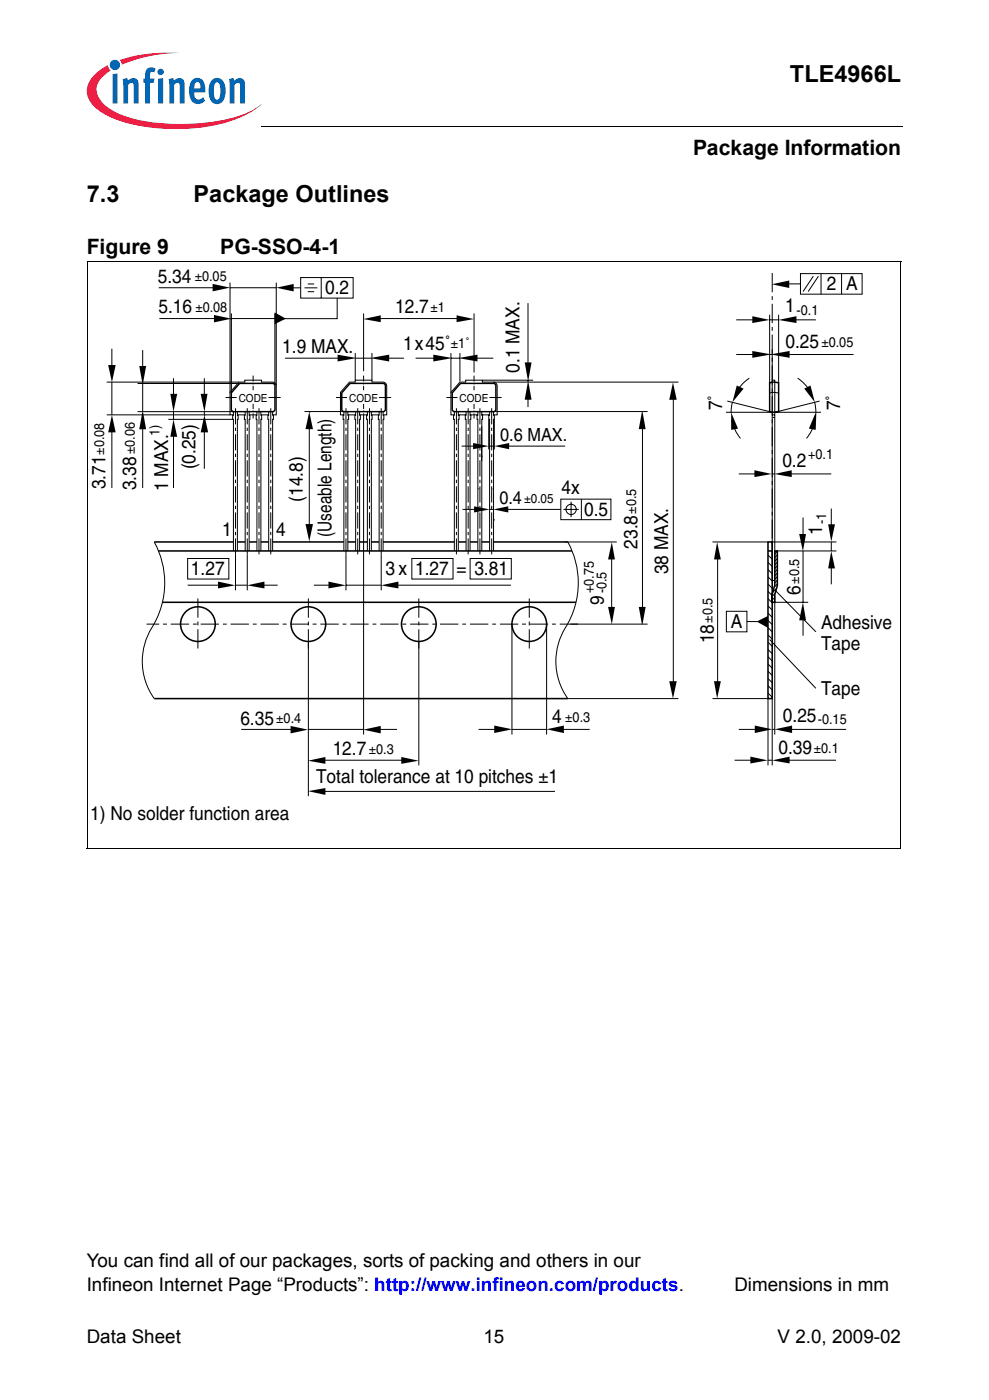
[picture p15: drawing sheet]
<svg xmlns="http://www.w3.org/2000/svg" width="148mm" height="210mm" viewBox="0 0 148 210" stroke-linecap="round" stroke-linejoin="round" font-family="sans-serif">
<defs><g id="words">
<g font-size="3.5">
<text x="118.3" y="12.2">TLE4966L</text>
<text x="13" y="30.3">7.3</text>
<text x="29" y="30.3">Package Outlines</text>
</g>
<g font-size="3.2">
<text x="103.8" y="23.3">Package Information</text>
<text x="13" y="38.1">Figure 9</text>
<text x="33" y="38.1">PG-SSO-4-1</text>
</g>
<g font-size="2.9">
<text x="23.6" y="42.4">5.34</text>
<text x="23.7" y="47">5.16</text>
<text x="48.7" y="44.1">0.2</text>
<text x="59.2" y="47">12.7</text>
<text x="117.6" y="46.8">1</text>
<text x="123.8" y="43.5">2</text>
<text x="126.7" y="43.5">A</text>
<text x="42.3" y="52.9">1.9 MAX.</text>
<text x="60.4" y="52.4">1x45˚</text>
<text x="117.7" y="52.2">0.25</text>
<text x="77.9" y="55.9" transform="rotate(-90 77.9 55.9)">0.1 MAX.</text>
<text x="108.2" y="61.5" transform="rotate(-90 108.2 61.5)">7˚</text>
<text x="125.9" y="61.5" transform="rotate(-90 125.9 61.5)">7˚</text>
<text x="29.3" y="70.4" transform="rotate(-90 29.3 70.4)">(0.25)</text>
<text x="117.2" y="70">0.2</text>
<text x="15.8" y="73.4" transform="rotate(-90 15.8 73.4)">3.71</text>
<text x="20.4" y="73.5" transform="rotate(-90 20.4 73.5)">3.38</text>
<text x="25.2" y="73.6" transform="rotate(-90 25.2 73.6)">1 MAX.</text>
<text x="45.3" y="75.2" transform="rotate(-90 45.3 75.2)">(14.8)</text>
<text x="84.1" y="74">4x</text>
<text x="87.5" y="77.3">0.5</text>
<text x="33.3" y="80.3">1</text>
<text x="41.4" y="80.3">4</text>
<text x="49.7" y="80.5" transform="rotate(-90 49.7 80.5)">(Useable Length)</text>
<text x="95.5" y="82.3" transform="rotate(-90 95.5 82.3)">23.8</text>
<text x="123.2" y="80.3" transform="rotate(-90 123.2 80.3)">1</text>
<text x="28.6" y="86.2">1.27</text>
<text x="57.8" y="86.2">3x</text>
<text x="62.2" y="86.2">1.27</text>
<text x="68.4" y="86.2">=</text>
<text x="71.1" y="86.2">3.81</text>
<text x="100.1" y="86.1" transform="rotate(-90 100.1 86.1)">38 MAX.</text>
<text x="119.9" y="89.2" transform="rotate(-90 119.9 89.2)">6</text>
<text x="90.5" y="90.7" transform="rotate(-90 90.5 90.7)">9</text>
<text x="109.5" y="94.2">A</text>
<text x="123" y="94.3">Adhesive</text>
<text x="106.9" y="96.5" transform="rotate(-90 106.9 96.5)">18</text>
<text x="123" y="97.4">Tape</text>
<text x="123" y="104.2">Tape</text>
<text x="36" y="108.7">6.35</text>
<text x="49.8" y="113.2">12.7</text>
<text x="82.7" y="108.4">4</text>
<text x="116.6" y="113.1">0.39</text>
<text x="117.3" y="108.2">0.25</text>
<text x="47.4" y="117.4">Total tolerance at 10 pitches ±1</text>
<text x="13.5" y="122.9">1) No solder function area</text>
</g>
<g font-size="2.8">
<text x="13" y="190">You can find all of our packages, sorts of packing and others in our</text>
<text x="13" y="193.6">Infineon Internet Page “Products”: http://www.infineon.com/products.</text>
<text x="110" y="193.6">Dimensions in mm</text>
<text x="13" y="201.3">Data Sheet</text>
<text x="72.4" y="201.3">15</text>
<text x="116.5" y="201.3">V 2.0, 2009-02</text>
</g>
<g font-size="2.7">
<text x="74.9" y="66.1">0.6 MAX.</text>
<text x="74.8" y="75.6">0.4</text>
</g>
<g font-size="2.1">
<text x="29.2" y="42.2">±0.05</text>
<text x="29.3" y="46.8">±0.08</text>
<text x="64.5" y="46.8">±1</text>
<text x="119.3" y="47.3">-0.1</text>
<text x="67.6" y="52.2">±1˚</text>
<text x="123.1" y="52">±0.05</text>
<text x="23.9" y="65.4" transform="rotate(-90 23.9 65.4)">1)</text>
<text x="15.6" y="68.2" transform="rotate(-90 15.6 68.2)">±0.08</text>
<text x="20.2" y="68.1" transform="rotate(-90 20.2 68.1)">±0.06</text>
<text x="121.1" y="68.8">+0.1</text>
<text x="95.3" y="77" transform="rotate(-90 95.3 77)">±0.5</text>
<text x="123.8" y="78.6" transform="rotate(-90 123.8 78.6)">-1</text>
<text x="88.9" y="89" transform="rotate(-90 88.9 89)">+0.75</text>
<text x="90.9" y="89" transform="rotate(-90 90.9 89)">-0.5</text>
<text x="119.7" y="87.5" transform="rotate(-90 119.7 87.5)">±0.5</text>
<text x="106.7" y="93.4" transform="rotate(-90 106.7 93.4)">±0.5</text>
<text x="41.4" y="108.4">±0.4</text>
<text x="55.2" y="113">±0.3</text>
<text x="84.7" y="108.2">±0.3</text>
<text x="121.9" y="112.9">±0.1</text>
<text x="122.5" y="108.6">-0.15</text>
</g>
<text font-size="1.9" x="78.5" y="75.5">±0.05</text>
<g font-size="1.7">
<text x="35.8" y="60.2">CODE</text>
<text x="52.3" y="60.2">CODE</text>
<text x="68.9" y="60.2">CODE</text>
</g>
</g></defs>
<circle cx="17.2" cy="9.7" r=".77" fill="#0166b3"/>
<g fill="#ed1a40">
<path d="M17.9 9l.6-.2a23 23 0 0 1 8.5-.9 22.5 22.5 0 0 0-8.3 1.6l-.4 .2z"/>
<path d="M14.3 11.1l1.9-1.3v.3l.4 .5a4.1 4.1 0 0 0-2.1 2.5 3.3 3.3 0 0 0 1.7 3 15.5 15.5 0 0 0 7.3 2.3 29.8 29.8 0 0 0 13.4-1.4l1.6-.9 .7-.5a13.1 13.1 0 0 1-6.6 3.1 32.3 32.3 0 0 1-10.9 .3 15 15 0 0 1-7.2-2.7 3.1 3.1 0 0 1-1-4.2z"/>
</g>
<g fill="#0166b3">
<path d="M16.9 11.1l.7-.1v4.5h-.7z"/>
<path d="M18.4 11.9l.7-.2v.4a.86 .86 0 0 1 1.1-.4 .86 .86 0 0 1 .6 1v2.8h-.8v-2.9a.29 .29 0 0 0-.4-.1l-.4 .2v2.8h-.7z"/>
<path d="M22.1 10.3l.3-.2 .7 .1 .2 .1-.2 .6a.36 .36 0 0 0-.6 .1v.8h.7l-.2 .6h-.5v3.1h-.8v-3.1h-.2v-.6h.2v-.5a1.25 1.25 0 0 1 .4-1z"/>
<path d="M25.3 11.9l.6-.2 .1 .4a.86 .86 0 0 1 1.1-.4 .86 .86 0 0 1 .5 1v2.8h-.7v-2.9a.29 .29 0 0 0-.5-.1l-.3 .2v2.8h-.7z"/>
<path d="M34.3 11.9l.7-.2 .1 .4a.86 .86 0 0 1 1-.4 .86 .86 0 0 1 .6 1v2.8h-.7l-.1-2.9a.29 .29 0 0 0-.4-.1l-.4 .2v2.8h-.7z"/>
<path d="M23.7 11.8l.7-.1v3.8h-.7zM23.6 10.8a.48 .48 0 0 1 .9 0 .48 .48 0 0 1-.9 0z"/>
<path d="M29.4 12.3l-.2 .2-.1 .8h.9v-.6a.43 .43 0 0 0-.6-.4zM28.9 12a1.1 1.1 0 0 1 1.1-.2 1.1 1.1 0 0 1 .7 .9l.1 1.2h-1.7a.76 .76 0 0 0 .2 .8 .76 .76 0 0 0 .9 .1l.2-.2 .3 .5a1.32 1.32 0 0 1-1.5 .4 1.32 1.32 0 0 1-.8-1.3l-.1-1a1.91 1.91 0 0 1 .6-1.2z"/>
<path d="M32.2 12.5l-.1 .3-.1 1.1a.9 .9 0 0 0 .5 1 1.08 1.08 0 0 0 .5-1.3v-.3a.84 .84 0 0 0-.5-1zM31.8 12a1.13 1.13 0 0 1 1.8 .6 3 3 0 0 1-.3 2.7 1.15 1.15 0 0 1-1.2 .2 1.15 1.15 0 0 1-.7-.9 2.98 2.98 0 0 1 .4-2.6z"/>
</g>
<path d="M39.1 18.8v.2z" fill="#000"/>
<path d="M39.1 18.9h96.1" fill="none" stroke="#000" stroke-width=".15"/>
<path d="M13 20.2h32.8v4h-32.8z" fill="#fff"/>
<g fill="#000">
<path d="M16.2 54.7h1.1l-.5 2.6zM20.9 54.9h1l-.5 2.6h-.1zM31.9 42.6l2.6 .5-2.6 .6zM32.1 47.2l2.6 .6-2.6 .5zM41.3 43.2h.1zM41.4 43.1l2.6-.5v1.1zM41.1 46.8l1.7 1-1.7 .8zM50.6 53.2l2.6 .4v.1l-2.6 .5zM54.4 47.8l2.6-.5v1zM55.7 53.6l2.6-.4v1l-2.6-.5zM64.9 53.2l2.6 .4v.1l-2.6 .5zM68.9 53.6l2.6-.4v1l-2.6-.5z"/>
<path d="M68.4 47.3l2.6 .5-2.6 .5zM78.6 54.3h1l-.4 2.6h-.1zM79.1 57.3h.1l.4 2.6h-1zM100.8 57.3l.6 2.6h-1.1zM112.7 52.6l2.6 .5v.1l-2.6 .4zM112.7 47.4l2.6 .6-2.6 .4zM115.6 42.6l2.6-.5v1.1zM115.7 53.1l2.6-.5v1l-2.6-.4zM116.6 48l2.7-.6v1zM16.8 62.2l.5 2.6h-1.1zM21.3 61.8h.1l.5 2.6h-1zM26 62.9l.5 2.6h-1z"/>
<path d="M25.5 59.1h1l-.5 2.7zM30.1 59.1h1l-.5 2.7zM30.6 62.2l.6 2.6h-1.1zM46.3 61.7l.6 2.6h-1.1zM70.9 66.4l2.3 .5-2.3 .5zM71 75.9l2.4 .5-2.4 .4zM73.9 76.4l2.2-.5v.9zM74 66.9l2.3-.5v1zM96.2 61.7h.1l.4 2.6h-1zM109.5 61.8l1.1 2.5-1.1 .2zM109.7 60.3v.1zM110.4 57.8l1 .5-1.7 2z"/>
<path d="M113 70.5l2.6 .6-2.6 .4zM116 71.1l2.6-.6v1zM120.5 58.3l.9-.5 .7 2.5zM122.2 61.8h.1l-.1 2.7-1-.2zM32.7 87.2l2.6 .6-2.6 .4zM37 87.8l2.6-.6v1zM45.8 78.6h1.1l-.6 2.6zM49.2 87.2l2.6 .6-2.6 .4zM57.1 87.8l2.6-.6v1zM91.1 91h1l-.4 2.6zM91.7 81.3l.4 2.6h-1zM95.7 91h1l-.4 2.6h-.1z"/>
<path d="M107.4 81.3l.6 2.6h-1zM113.4 93.2l1.6-.8v1.7zM120.3 90.3l.5 2.7h-1.1zM119.7 80.1h1.1l-.5 2.6zM124.1 78.6h1l-.6 2.6zM124.5 82.6l.6 2.6h-1zM46.1 114.1l2.7-.6v1zM43.5 108.8l2.6 .6-2.6 .6zM46.1 118.6l2.7-.4v1zM54.4 109.4l2.6-.6v1.2zM60.1 113.5l2.6 .6-2.6 .4zM74 108.8l2.7 .5-2.7 .6z"/>
<path d="M81.9 109.3l2.6-.5v1.1zM100.3 102.1h1.1l-.6 2.6zM107 102.1h1l-.6 2.6zM112.4 113.4l2.6 .6-2.6 .5zM115.7 114l2.6-.6v1.1zM113.1 108.8l2.6 .5-2.6 .6zM116.1 109.3l2.6-.5v1.1z"/>
</g>
<g fill="none" stroke="#000" stroke-width=".15">
<path d="M13 39.2h122M13 39.2v88M135 39.2v88M16 57.3h19.8M16.8 52.3v2.7M16.8 57.3v4.9M20.6 57.5h15.4M21.4 52.5v2.7M21.4 57.4v4.3M23.8 43.1h8.4M23.9 47.8h8.3M26 56.7v2.7"/>
<path d="M30.6 56.7v2.7M34.5 42.4v16.5M34.5 43.1h6.9M34.7 47.8h6.6M34.7 47v11.9M41.2 47v10.8M41.4 42.4v15.4M42.7 53.7h8.2M43.5 43.2h1.5M45 41.6h7.9v3.1h-7.9zM45.6 43.2h1.9M46.1 42.6h1"/>
<path d="M46.1 43.7h1M48.1 41.6v3.1M50.5 44.7v3.1h-8.4M53.2 53.7h2.5M53.2 52.9v4.1M54.5 47v8.7M55.7 52.9v4.1M56.6 47.8h13.3M58 53.7h2.5M62.3 53.7h2.9M67.6 53.7h1.3M67.6 52.9v6"/>
<path d="M68.9 52.9v4.3M71 47v8.8M71.2 53.7h2.7M72.3 57h7.6M73.9 57.3h27.7M79.1 45.5v9.4M79.1 57v.3M79.1 59v2M100.9 59.2v44M110.3 48h2.7M110.3 53.2h2.7M112.3 56.7l-1.2 1-.9 1.3"/>
<path d="M115.3 58.9l.4-.1 1 .1M115.3 47.2v10.2M115.3 48h1.4M115.3 53.2h.4M115.7 52.4v4.6M116.7 47.2v10.2M117.2 42.6h2.7M117.9 53.2h10M119 48h3.2M119.5 56.7l1.1 .9 .8 1.1M119.9 41h9.3v3.1h-9.3zM121.8 41.4l-1.5 2.3"/>
<path d="M122.6 41.4l-1.5 2.3M123 41v3.1M126.1 41v3.1M16 62.2h18.5M16.8 64.5v8.7M20.6 61.7h14.5M21.4 64v9.2M25.2 62.9h9.7M26 61.7v1.2M26 64.9v8.3M30.6 61.7v.5M30.6 63.7v6.6"/>
<path d="M35 61.7v.6h-.1v.6h.1v19.7M35 62.2h-.5v-3.4l1.3-1.5h.9v-.3h2.5v.3h1.6a.58 .58 0 0 1 .6 .6v4.3h-.5M35.6 62.2h1.1M35.6 61.7v.6h.1v.6h-.1v19.7M36.7 61.7v.6h-.1v.6h.1v19.7M37.3 62.2h1.2M37.3 61.7v.6h.1v.6h-.1v19.7M38.5 61.7v.6h-.1v.6h.1v19.7M39.1 62.2h1.2M39.1 61.7v.6h.1v.6h-.1v19.7M40.3 61.7v.6h-.2v.6h.2v19.7M40.8 61.7v.6h.2v.6h-.2v19.7"/>
<path d="M45.6 61.7h6.1M46.3 64.1v14.8M51.5 61.7v.6h-.1v.6h.1v19.7M51.5 62.2h-.5v-3.4l1.4-1.5h.8v-.3h2.5v.3h1.7a.58 .58 0 0 1 .5 .6v4.3h-.5M52.1 62.2h1.2M52.1 61.7v.6h.1v.6h-.1v19.7M53.3 61.7v.6h-.1v.6h.1v19.7M53.9 62.2h1.1M53.9 61.7v.6h.1v.6h-.1v19.7M54.5 62.6v47.5M55 61.7v.6h-.1v.6h.1v19.7M55.6 62.2h1.2"/>
<path d="M55.6 61.7v.6h.1v.6h-.1v19.7M56.8 61.7v.6h-.1v.6h.1v19.7M57.4 61.7v.6h.1v.6h-.1v19.7M68.1 61.7v.6h-.1v.6h.1v19.7M68.1 62.2h-.5v-3.4l1.3-1.5h.9v-.3h2.5v.3h1.6a.58 .58 0 0 1 .6 .6v4.3h-.5M68.6 62.2h1.2M68.7 61.7v.6h.1v.6h-.1v19.7M69.2 66.9h2.3M69.3 76.4h2.3M69.8 61.7v.6h-.1v.6h.1v19.7M70.4 62.2h1.2M70.4 61.7v.6h.1v.6h-.1v19.7"/>
<path d="M71.6 61.7v.6h-.1v.6h.1v19.7M72.2 62.2h1.2M72.2 63.9v5.2M72.2 61.7v.6h.1v.6h-.1v19.7M73.2 62.9v4.5M73.2 66.9h.9M73.3 61.7v.6h-.1v.6h.1v19.7M73.3 76.4h.6M73.7 61.7h23.3M73.9 61.7v.6h.2v.6h-.2v19.7M74.1 62.9v4.5M75.8 66.9h8.9"/>
<path d="M76 76.4h8M84 74.8h7.5v3.1h-7.5zM84.4 76.4h2.3M85.6 75.2v2.3M87.1 74.8v3.1M96.3 63.4v28.6M108.8 61.8h6.9M109 60.1l6.7 1.7M109.6 63l.5 1.4 .8 1.3M109.7 60.3l-.2 1.5M110.7 71.1h2.7M115.7 61.8h.4v25.2h-.4z"/>
<path d="M115.7 61.8v-4.8h.4v4.8M115.7 62.2h.4M115.7 62.6h.4M115.7 71.1h.4M116.1 61.8h6.9M118.4 71.1h6.1M120.3 77.6v2.7M122 60.3l.2 1.5M122.1 63.3l-.5 1.3-.8 1.1M122.8 60.1l-6.7 1.7M124.5 76.3v2.6M23.1 81.3a12.9 12.9 0 0 1-.7 13.5 9.6 9.6 0 0 0 .7 9.9"/>
<path d="M28.1 87.7h5M28.1 83.7h6.2v3.1h-6.2zM35.3 87.7h1.7M35.3 83.1v5.4M37 83.1v5.4M38.9 87.7h2.7M46.2 96.3v23.1M47 87.7h2.7M51.8 87.7h5.3M51.8 83.1v5.4M57.1 83.1v5.4M59.2 87.7h17.3"/>
<path d="M61.7 83.7h6.2v3.1h-6.2zM62.7 96.3v18.5M70.4 83.7h6.2v3.1h-6.2zM76.7 93.6v16.5M81.9 93.6v16.5M84.7 81.3h7.7M85.1 81.3a12.9 12.9 0 0 1-.8 13.5 9.6 9.6 0 0 0 .8 9.9h16.5M85.5 93.6h11.5M91.6 83v8.3M106.7 81.3h8.3M107.5 83.6v19.2M108.8 91.7h3.1v3h-3.1z"/>
<path d="M111.9 93.2h1.6M115.1 88.7l.6 .6M115.1 99.5l.6 .7M115.1 98.5l.6 .6M115.1 97.4l.6 .6M115.1 93l.6 .6M115.1 96.3l.6 .6M115.1 95.2l.6 .6M115.1 94.1l.6 .6M115.1 89.7l.6 .7M115.1 90.8l.6 .7M115.1 91.9l.6 .7"/>
<path d="M115.1 84.3l.6 .6M115.1 85.4l.6 .6M115.1 86.5l.6 .6M115.1 87.6l.6 .6M115.1 83.2l.6 .6M115.3 95.9l6.9 7.3M115.5 81.3h9.8M115.5 82.6l.2 .2M116.1 89.3v20.8M116.1 90.3h5M116.1 90.1l-.2 .2M116.1 89.6l-.4 .4"/>
<path d="M116.1 88.5l6.1 6.2M116.1 89l-.4 .4M116.3 82.6h9M116.3 88.2l-.5 .6M116.5 87.6l-.5 .4M116.5 87l-.4 .4M116.5 86.5l-.4 .4M116.5 84.3l-.4 .4M116.5 84.8l-.4 .4M116.5 85.4l-.4 .4M116.5 85.9l-.4 .4M116.5 82.7l-.4 .3"/>
<path d="M116.5 83.2l-.4 .4M116.5 83.7l-.4 .4M120.3 82.6v7.7M120.3 92.6v2.7M124.5 81.3v1.3M124.5 84.9v2.7M36.1 109.4h7.9M46.2 109.4h8.3M47.2 114h13.6M47.2 118.7h35.9M56.8 109.4h2.7M71.7 109.4h2.7"/>
<path d="M76.7 109.4h5.2M84.2 109.4h4.1M106.7 104.7h8.3M110.1 114h2.6M110.7 109.4h2.7M115.1 114h.6M115.1 104.7v10.1M115.1 103.9l.6 .6M115.1 102.8l.6 .6M115.1 101.7l.6 .7M115.1 100.6l.6 .7M115.7 109.4h.4"/>
<path d="M115.7 104.7v10.1M118 114h7.3M118.3 109.4h8.5M13 127.2h122"/>
<circle cx="85.6" cy="76.4" r=".77"/>
</g>
<g fill="none" stroke="#000" stroke-width=".23">
<path d="M23.1 81.3h11.9M23.7 82.6h62M24.3 90.3h62M35.6 81.3h1.1M37.3 81.3h1.2M39.1 81.3h1.1M40.8 81.3h10.7M52.1 81.3h1.2M53.9 81.3h1.1M55.6 81.3h1.2M57.4 81.3h10.7M68.7 81.3h1.1"/>
<path d="M70.4 81.3h1.2M72.2 81.3h1.1M74 81.3h11.1M115.1 81.3h.6v23.4h-.6zM115.1 82.6h.6M116.1 82.6h.4v5.2l-.4 1.3v1.2h-.4v-1.2l.4-1.4zM23.1 104.7h62"/>
<circle cx="29.6" cy="93.6" r="2.6"/>
<circle cx="46.2" cy="93.6" r="2.6"/>
<circle cx="62.7" cy="93.6" r="2.6"/>
<circle cx="79.3" cy="93.6" r="2.6"/>
</g>
<path d="M86.6 93.6h-64.6" fill="none" stroke="#000" stroke-width=".15" stroke-dasharray="2.8 .6 .6 .6" stroke-linecap="butt"/>
<path d="M115.7 40.9v42.9M29.6 89.7v7.7M46.2 89.7v7.7M62.7 89.7v7.7M79.3 89.7v7.7" fill="none" stroke="#000" stroke-width=".15" stroke-dasharray="2.9 .6 .6 .6" stroke-linecap="butt"/>
<path d="M35.8 57.6l.2-.1h5l.2 .3-.1 3.7-.3 .2h-6l-.1-.3v-2.5zM52.3 57.6l.3-.1h5l.1 .3v3.7l-.3 .2h-6l-.2-.3v-2.5zM68.9 57.6l.2-.1h5l.2 .3-.1 3.7-.3 .2h-6l-.2-.3 .1-2.5zM115.3 57.4l.4-.1 1 .1v4.3l-.6 .1-.8-.1z" fill="none" stroke="#000" stroke-width=".22"/>
<path d="M37.9 60.6v2.1M54.5 60.6v2.1M71 60.6v2.1" fill="none" stroke="#000" stroke-width=".15" stroke-dasharray=".8 .2 .2 .2" stroke-linecap="butt"/>
<path d="M37.9 56.3v2.2M54.5 56.3v2.2M71 56.3v2.2" fill="none" stroke="#000" stroke-width=".15" stroke-dasharray=".9 .2 .2 .2" stroke-linecap="butt"/>
<path d="M33.8 59.6h1.6M40.2 59.6h1.8M50.3 59.6h1.7M56.8 59.6h1.8M66.9 59.6h1.6M73.3 59.6h1.8" fill="none" stroke="#000" stroke-width=".15" stroke-dasharray="1.9 .4 .4 .4" stroke-linecap="butt"/>
<path d="M35.3 61.2v21.9M37 61.2v21.9M38.8 61.2v21.9M40.6 61.2v21.9M51.8 61.2v21.9M53.6 61.2v21.9M55.4 61.2v21.9M57.1 61.2v21.9M68.4 61.2v21.9M70.1 61.2v21.9M71.9 61.2v21.9M73.7 61.2v21.9" fill="none" stroke="#000" stroke-width=".15" stroke-dasharray="2.4 .5 .5 .5" stroke-linecap="butt"/>
<g fill="#fff">
<path d="M13 188.2h90v6.2h-90z"/>
<path d="M108.9 191.7h26.2v3.2h-26.2z"/>
</g>
<use href="#words"/>
</svg>
